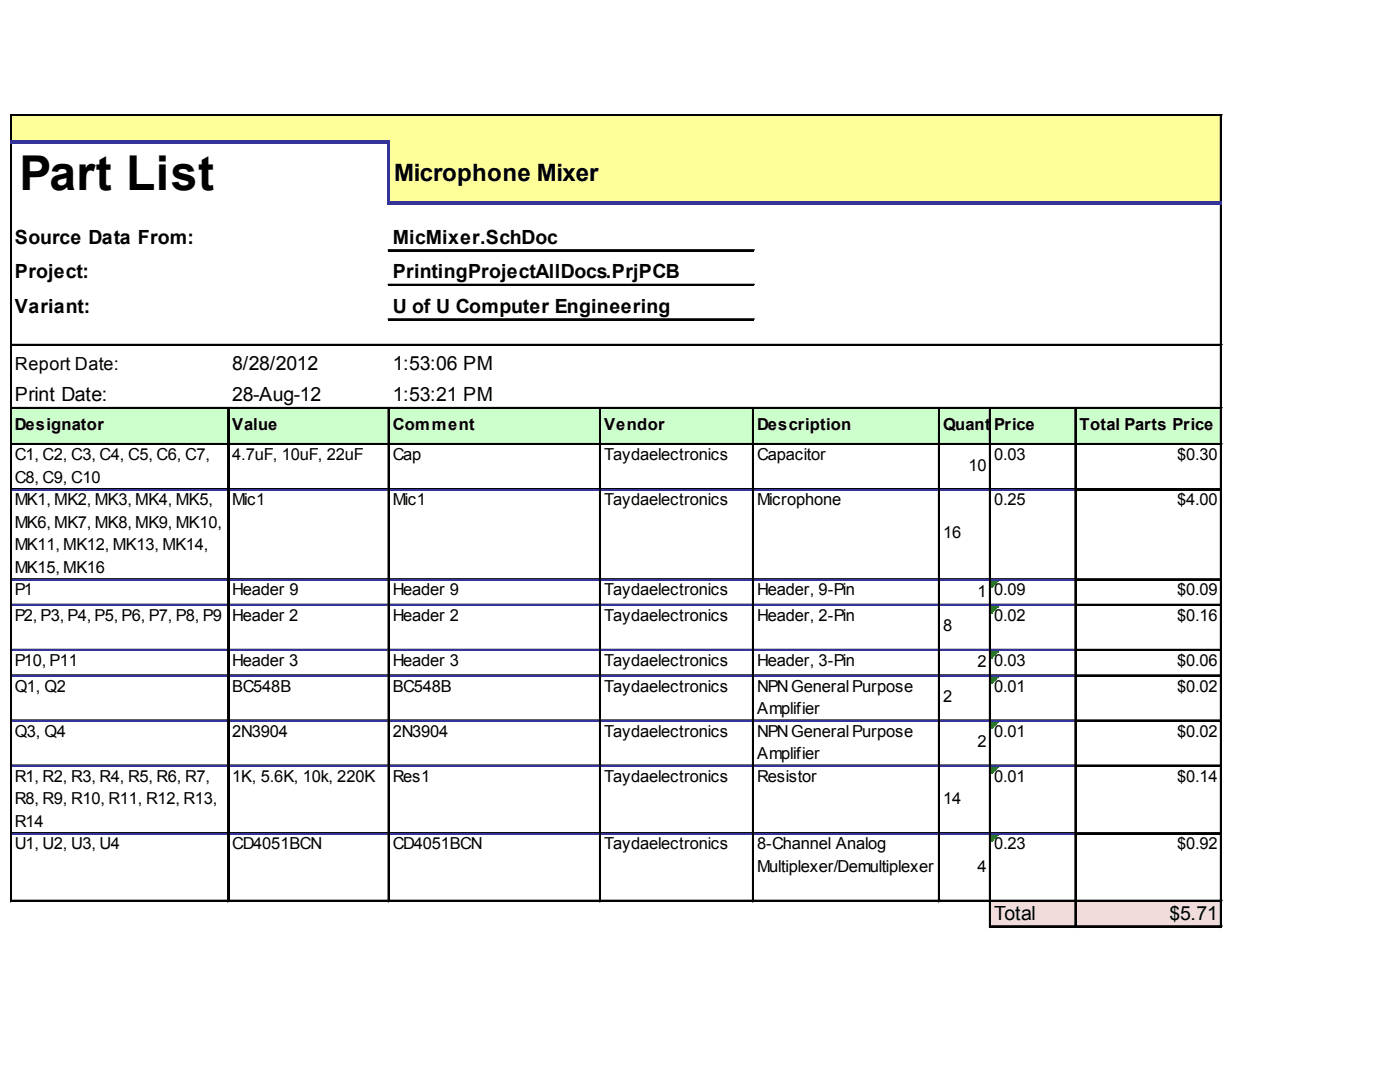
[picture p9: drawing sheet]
<svg xmlns="http://www.w3.org/2000/svg" width="271mm" height="207mm" viewBox="0 0 271 207" stroke-linecap="round" stroke-linejoin="round" font-family="sans-serif">
<defs><g id="words">
<text font-size="9.3" x="3.7" y="36.7">Part List</text>
<text font-size="4.6" x="76.3" y="35.1">Microphone Mixer</text>
<g font-size="3.8">
<text x="2.9" y="47.1">Source Data From:</text>
<text x="76" y="47.1">MicMixer.SchDoc</text>
<text x="2.9" y="53.8">Project:</text>
<text x="76" y="53.8">PrintingProjectAllDocs.PrjPCB</text>
<text x="2.9" y="60.4">Variant:</text>
<text x="76" y="60.4">U of U Computer Engineering</text>
<text x="45" y="71.5">8/28/2012</text>
<text x="76" y="71.5">1:53:06 PM</text>
<text x="2.9" y="77.6">Print Date:</text>
<text x="45" y="77.6">28-Aug-12</text>
<text x="76" y="77.6">1:53:21 PM</text>
<text x="192.4" y="177.8">Total</text>
<text x="226.3" y="177.8">$5.71</text>
</g>
<text font-size="3.5" x="2.9" y="71.5">Report Date:</text>
<g font-size="3.2">
<text x="2.9" y="83.2">Designator</text>
<text x="45" y="83.2">Value</text>
<text x="76" y="83.2">Comment</text>
<text x="116.9" y="83.2">Vendor</text>
<text x="146.5" y="83.2">Description</text>
<text x="182.5" y="83.2">Quant</text>
<text x="191.8" y="83.2">itPyrice</text>
<text x="208.9" y="83.2">Total Parts Price</text>
<text x="2.9" y="89">C1, C2, C3, C4, C5, C6, C7,</text>
<text x="45" y="89">4.7uF, 10uF, 22uF</text>
<text x="76" y="89">Cap</text>
<text x="116.9" y="89">Taydaelectronics</text>
<text x="146.5" y="89">Capacitor</text>
<text x="192.4" y="89">0.03</text>
<text x="227.8" y="89">$0.30</text>
<text x="2.9" y="93.3">C8, C9, C10</text>
<text x="187.5" y="91">10</text>
<text x="2.9" y="97.7">MK1, MK2, MK3, MK4, MK5,</text>
<text x="45" y="97.7">Mic1</text>
<text x="76" y="97.7">Mic1</text>
<text x="116.9" y="97.7">Taydaelectronics</text>
<text x="146.5" y="97.7">Microphone</text>
<text x="192.4" y="97.7">0.25</text>
<text x="227.8" y="97.7">$4.00</text>
<text x="2.9" y="102">MK6, MK7, MK8, MK9, MK10,</text>
<text x="2.9" y="106.4">MK11, MK12, MK13, MK14,</text>
<text x="182.5" y="104.1">16</text>
<text x="2.9" y="110.8">MK15, MK16</text>
<text x="2.9" y="115.1">P1</text>
<text x="45" y="115.1">Header 9</text>
<text x="76" y="115.1">Header 9</text>
<text x="116.9" y="115.1">Taydaelectronics</text>
<text x="146.5" y="115.1">Header, 9-Pin</text>
<text x="189.2" y="115.4">1</text>
<text x="192.4" y="115.1">0.09</text>
<text x="227.8" y="115.1">$0.09</text>
<text x="2.9" y="120.1">P2, P3, P4, P5, P6, P7, P8, P9</text>
<text x="45" y="120.1">Header 2</text>
<text x="76" y="120.1">Header 2</text>
<text x="116.9" y="120.1">Taydaelectronics</text>
<text x="146.5" y="120.1">Header, 2-Pin</text>
<text x="182.5" y="122.1">8</text>
<text x="192.4" y="120.1">0.02</text>
<text x="227.8" y="120.1">$0.16</text>
<text x="2.9" y="128.8">P10, P11</text>
<text x="45" y="128.8">Header 3</text>
<text x="76" y="128.8">Header 3</text>
<text x="116.9" y="128.8">Taydaelectronics</text>
<text x="146.5" y="128.8">Header, 3-Pin</text>
<text x="189.2" y="129.1">2</text>
<text x="192.4" y="128.8">0.03</text>
<text x="227.8" y="128.8">$0.06</text>
<text x="2.9" y="133.7">Q1, Q2</text>
<text x="45" y="133.7">BC548B</text>
<text x="76" y="133.7">BC548B</text>
<text x="116.9" y="133.7">Taydaelectronics</text>
<text x="146.5" y="133.7">NPNGeneral Purpose</text>
<text x="182.5" y="135.7">2</text>
<text x="192.4" y="133.7">0.01</text>
<text x="227.8" y="133.7">$0.02</text>
<text x="2.9" y="142.4">Q3, Q4</text>
<text x="45" y="142.4">2N3904</text>
<text x="76" y="142.4">2N3904</text>
<text x="116.9" y="142.4">Taydaelectronics</text>
<text x="146.5" y="138.1">Amplifier</text>
<text x="146.5" y="142.4">NPNGeneral Purpose</text>
<text x="192.4" y="142.4">0.01</text>
<text x="227.8" y="142.4">$0.02</text>
<text x="146.5" y="146.8">Amplifier</text>
<text x="189.2" y="144.5">2</text>
<text x="2.9" y="151.1">R1, R2, R3, R4, R5, R6, R7,</text>
<text x="2.9" y="155.5">R8, R9, R10, R11, R12, R13,</text>
<text x="45" y="151.1">1K, 5.6K, 10k, 220K</text>
<text x="76" y="151.1">Res1</text>
<text x="116.9" y="151.1">Taydaelectronics</text>
<text x="146.5" y="151.1">Resistor</text>
<text x="182.5" y="155.5">14</text>
<text x="192.4" y="151.1">0.01</text>
<text x="227.8" y="151.1">$0.14</text>
<text x="2.9" y="159.9">R14</text>
<text x="2.9" y="164.2">U1, U2, U3, U4</text>
<text x="45" y="164.2">CD4051BCN</text>
<text x="76" y="164.2">CD4051BCN</text>
<text x="116.9" y="164.2">Taydaelectronics</text>
<text x="146.5" y="164.2">8-Channel Analog</text>
<text x="192.4" y="164.2">0.23</text>
<text x="227.8" y="164.2">$0.92</text>
<text x="146.5" y="168.6">Multiplexer/Demultiplexer</text>
<text x="189.2" y="168.6">4</text>
</g>
</g></defs>
<g fill="#ff9">
<path d="M2.2 22.4h234.3v5.3h-234.3z"/>
<path d="M75.1 27.4h161.4v12.2h-161.4z"/>
</g>
<path d="M2.2 78.8h234.3v7.3h-234.3z" fill="#cfc"/>
<path d="M191.8 112.2h1.5" fill="none" stroke="#008000" stroke-width=".29"/>
<path d="M191.8 112.2h1.5v.3h-1.5z" fill="#008000"/>
<path d="M191.8 112.5h1.2" fill="none" stroke="#008000" stroke-width=".29"/>
<path d="M191.8 112.5h1.2v.3h-1.2z" fill="#008000"/>
<path d="M191.8 112.8h.9" fill="none" stroke="#008000" stroke-width=".29"/>
<path d="M191.8 112.8h.9v.3h-.9z" fill="#008000"/>
<path d="M191.8 113.1h.6" fill="none" stroke="#008000" stroke-width=".29"/>
<path d="M191.8 113.1h.6v.3h-.6z" fill="#008000"/>
<path d="M191.8 113.4h.3" fill="none" stroke="#008000" stroke-width=".29"/>
<path d="M191.8 113.4h.3v.3h-.3z" fill="#008000"/>
<path d="M191.8 117.2h1.5" fill="none" stroke="#008000" stroke-width=".29"/>
<path d="M191.8 117.2h1.5v.3h-1.5z" fill="#008000"/>
<path d="M191.8 117.5h1.2" fill="none" stroke="#008000" stroke-width=".29"/>
<path d="M191.8 117.5h1.2v.2h-1.2z" fill="#008000"/>
<path d="M191.8 117.7h.9" fill="none" stroke="#008000" stroke-width=".29"/>
<path d="M191.8 117.7h.9v.3h-.9z" fill="#008000"/>
<path d="M191.8 118h.6" fill="none" stroke="#008000" stroke-width=".29"/>
<path d="M191.8 118h.6v.3h-.6z" fill="#008000"/>
<path d="M191.8 118.3h.3" fill="none" stroke="#008000" stroke-width=".29"/>
<path d="M191.8 118.3h.3v.3h-.3z" fill="#008000"/>
<path d="M191.8 125.9h1.5" fill="none" stroke="#008000" stroke-width=".29"/>
<path d="M191.8 125.9h1.5v.3h-1.5z" fill="#008000"/>
<path d="M191.8 126.2h1.2" fill="none" stroke="#008000" stroke-width=".29"/>
<path d="M191.8 126.2h1.2v.3h-1.2z" fill="#008000"/>
<path d="M191.8 126.5h.9" fill="none" stroke="#008000" stroke-width=".29"/>
<path d="M191.8 126.5h.9v.2h-.9z" fill="#008000"/>
<path d="M191.8 126.7h.6" fill="none" stroke="#008000" stroke-width=".29"/>
<path d="M191.8 126.7h.6v.3h-.6z" fill="#008000"/>
<path d="M191.8 127h.3" fill="none" stroke="#008000" stroke-width=".29"/>
<path d="M191.8 127h.3v.3h-.3z" fill="#008000"/>
<path d="M191.8 130.8h1.5" fill="none" stroke="#008000" stroke-width=".29"/>
<path d="M191.8 130.8h1.5v.3h-1.5z" fill="#008000"/>
<path d="M191.8 131.1h1.2" fill="none" stroke="#008000" stroke-width=".29"/>
<path d="M191.8 131.1h1.2v.3h-1.2z" fill="#008000"/>
<path d="M191.8 131.4h.9" fill="none" stroke="#008000" stroke-width=".29"/>
<path d="M191.8 131.4h.9v.3h-.9z" fill="#008000"/>
<path d="M191.8 131.7h.6" fill="none" stroke="#008000" stroke-width=".29"/>
<path d="M191.8 131.7h.6v.3h-.6z" fill="#008000"/>
<path d="M191.8 132h.3" fill="none" stroke="#008000" stroke-width=".29"/>
<path d="M191.8 132h.3v.3h-.3z" fill="#008000"/>
<path d="M191.8 139.5h1.5" fill="none" stroke="#008000" stroke-width=".29"/>
<path d="M191.8 139.5h1.5v.3h-1.5z" fill="#008000"/>
<path d="M191.8 139.8h1.2" fill="none" stroke="#008000" stroke-width=".29"/>
<path d="M191.8 139.8h1.2v.3h-1.2z" fill="#008000"/>
<path d="M191.8 140.1h.9" fill="none" stroke="#008000" stroke-width=".29"/>
<path d="M191.8 140.1h.9v.3h-.9z" fill="#008000"/>
<path d="M191.8 140.4h.6" fill="none" stroke="#008000" stroke-width=".29"/>
<path d="M191.8 140.4h.6v.3h-.6z" fill="#008000"/>
<path d="M191.8 140.7h.3" fill="none" stroke="#008000" stroke-width=".29"/>
<path d="M191.8 140.7h.3v.3h-.3z" fill="#008000"/>
<path d="M191.8 148.2h1.5" fill="none" stroke="#008000" stroke-width=".29"/>
<path d="M191.8 148.2h1.5v.3h-1.5z" fill="#008000"/>
<path d="M191.8 148.5h1.2" fill="none" stroke="#008000" stroke-width=".29"/>
<path d="M191.8 148.5h1.2v.3h-1.2z" fill="#008000"/>
<path d="M191.8 148.8h.9" fill="none" stroke="#008000" stroke-width=".29"/>
<path d="M191.8 148.8h.9v.3h-.9z" fill="#008000"/>
<path d="M191.8 149.1h.6" fill="none" stroke="#008000" stroke-width=".29"/>
<path d="M191.8 149.1h.6v.3h-.6z" fill="#008000"/>
<path d="M191.8 149.4h.3" fill="none" stroke="#008000" stroke-width=".29"/>
<path d="M191.8 149.4h.3v.3h-.3z" fill="#008000"/>
<path d="M191.8 161.3h1.5" fill="none" stroke="#008000" stroke-width=".29"/>
<path d="M191.8 161.3h1.5v.3h-1.5z" fill="#008000"/>
<path d="M191.8 161.6h1.2" fill="none" stroke="#008000" stroke-width=".29"/>
<path d="M191.8 161.6h1.2v.3h-1.2z" fill="#008000"/>
<path d="M191.8 161.9h.9" fill="none" stroke="#008000" stroke-width=".29"/>
<path d="M191.8 161.9h.9v.3h-.9z" fill="#008000"/>
<path d="M191.8 162.2h.6" fill="none" stroke="#008000" stroke-width=".29"/>
<path d="M191.8 162.2h.6v.3h-.6z" fill="#008000"/>
<path d="M191.8 162.5h.3" fill="none" stroke="#008000" stroke-width=".29"/>
<path d="M191.8 162.5h.3v.3h-.3z" fill="#008000"/>
<path d="M191.5 174.1h45v5.2h-45z" fill="#f2dcdb"/>
<path d="M2 22.2v4.9M2.1 22.2v4.9M236.2 22.5v16.5M236.4 22.5v16.5" fill="none" stroke="#000" stroke-width=".29"/>
<path d="M74.8 27.7h.6v11.9h-.6z" fill="#339"/>
<g fill="none" stroke="#000" stroke-width=".29">
<path d="M2 27.7v146.7M2.1 27.7v146.7M2.3 22.2h234.2M2.3 22.3h234.2M236.2 39.6v139.7M236.4 39.6v139.7M44.1 79.1v95.3M44.2 79.1v95.3M75.1 79.1v95.3M75.3 79.1v95.3M116.1 79.1v95.3M116.2 79.1v95.3"/>
<path d="M145.7 79.1v95.3M145.8 79.1v95.3M181.6 79.1v95.3M181.8 79.1v95.3M191.5 79.1v100.2M191.7 79.1v100.2M208.1 79.1v100.2M208.2 79.1v100.2M2.3 94.5h41.8M44.4 94.5h30.7M75.4 94.5h40.7M116.3 94.5h29.4"/>
<path d="M146 94.5h35.6M181.9 94.5h9.6M191.8 94.5h16.3M2.3 111.9h41.8M2.3 116.9h41.8M44.4 111.9h30.7M44.4 116.9h30.7M75.4 111.9h40.7M75.4 116.9h40.7M116.3 111.9h29.4M116.3 116.9h29.4M146 111.9h35.6"/>
<path d="M146 116.9h35.6M181.9 111.9h9.6M181.9 116.9h9.6M191.8 111.9h16.3M191.8 116.9h16.3M2.3 125.6h41.8M2.3 130.5h41.8M2.3 139.2h41.8M44.4 125.6h30.7M44.4 130.5h30.7M44.4 139.2h30.7M75.4 125.6h40.7"/>
<path d="M75.4 130.5h40.7M75.4 139.2h40.7M116.3 125.6h29.4M116.3 130.5h29.4M116.3 139.2h29.4M146 125.6h35.6M146 130.5h35.6M146 139.2h35.6M181.9 125.6h9.6M181.9 130.5h9.6M181.9 139.2h9.6M191.8 125.6h16.3"/>
<path d="M191.8 130.5h16.3M191.8 139.2h16.3M2.3 148h41.8M44.4 148h30.7M75.4 148h40.7M116.3 148h29.4M146 148h35.6M181.9 148h9.6M191.8 148h16.3M2.3 161h41.8M2.3 174.1h189.2M2.3 174.2h189.2"/>
<path d="M44.4 161h30.7M75.4 161h40.7M116.3 161h29.4M146 161h35.6M181.9 161h9.6M191.8 161h16.3"/>
</g>
<g fill="none" stroke="#339" stroke-width=".29">
<path d="M2.3 94.6h41.8M44.4 94.6h30.7M75.4 94.6h40.7M116.3 94.6h29.4M146 94.6h35.6M181.9 94.6h9.6M191.8 94.6h16.3M2.3 112.1h41.8M2.3 117h41.8M44.4 112.1h30.7M44.4 117h30.7M75.4 112.1h40.7"/>
<path d="M75.4 117h40.7M116.3 112.1h29.4M116.3 117h29.4M146 112.1h35.6M146 117h35.6M181.9 112.1h9.6M181.9 117h9.6M191.8 112.1h16.3M191.8 117h16.3M2.3 125.7h41.8M2.3 130.7h41.8M2.3 139.4h41.8"/>
<path d="M44.4 125.7h30.7M44.4 130.7h30.7M44.4 139.4h30.7M75.4 125.7h40.7M75.4 130.7h40.7M75.4 139.4h40.7M116.3 125.7h29.4M116.3 130.7h29.4M116.3 139.4h29.4M146 125.7h35.6M146 130.7h35.6M146 139.4h35.6"/>
<path d="M181.9 125.7h9.6M181.9 130.7h9.6M181.9 139.4h9.6M191.8 125.7h16.3M191.8 130.7h16.3M191.8 139.4h16.3M2.3 148.1h41.8M44.4 148.1h30.7M75.4 148.1h40.7M116.3 148.1h29.4M146 148.1h35.6M181.9 148.1h9.6"/>
<path d="M191.8 148.1h16.3M2.3 161.2h41.8M44.4 161.2h30.7M75.4 161.2h40.7M116.3 161.2h29.4M146 161.2h35.6M181.9 161.2h9.6M191.8 161.2h16.3"/>
</g>
<g fill="#339">
<path d="M2 27.1h73.4v.6h-73.4z"/>
<path d="M75.4 39h161.1v.6h-161.1z"/>
</g>
<g fill="none" stroke="#000" stroke-width=".29">
<path d="M75.1 48.3h70.9M75.1 48.5h70.9M75.1 55h70.9M75.1 55.1h70.9M2.3 66.6h234.2M2.3 66.8h234.2M2.3 78.8h234.2M2.3 79h234.2M75.1 61.7h70.9M75.1 61.8h70.9M2.3 85.8h234.2M2.3 85.9h234.2"/>
<path d="M208.3 94.5h27.9M208.3 94.6h27.9M208.3 111.9h27.9M208.3 112.1h27.9M208.3 116.9h27.9M208.3 117h27.9M208.3 125.6h27.9M208.3 125.7h27.9M208.3 130.5h27.9M208.3 130.7h27.9M208.3 139.2h27.9M208.3 139.4h27.9"/>
<path d="M208.3 148h27.9M208.3 148.1h27.9M191.8 174.1h44.7M191.8 174.2h44.7M191.8 179h44.7M191.8 179.2h44.7M208.3 161h27.9M208.3 161.2h27.9"/>
</g>
<use href="#words"/>
</svg>
